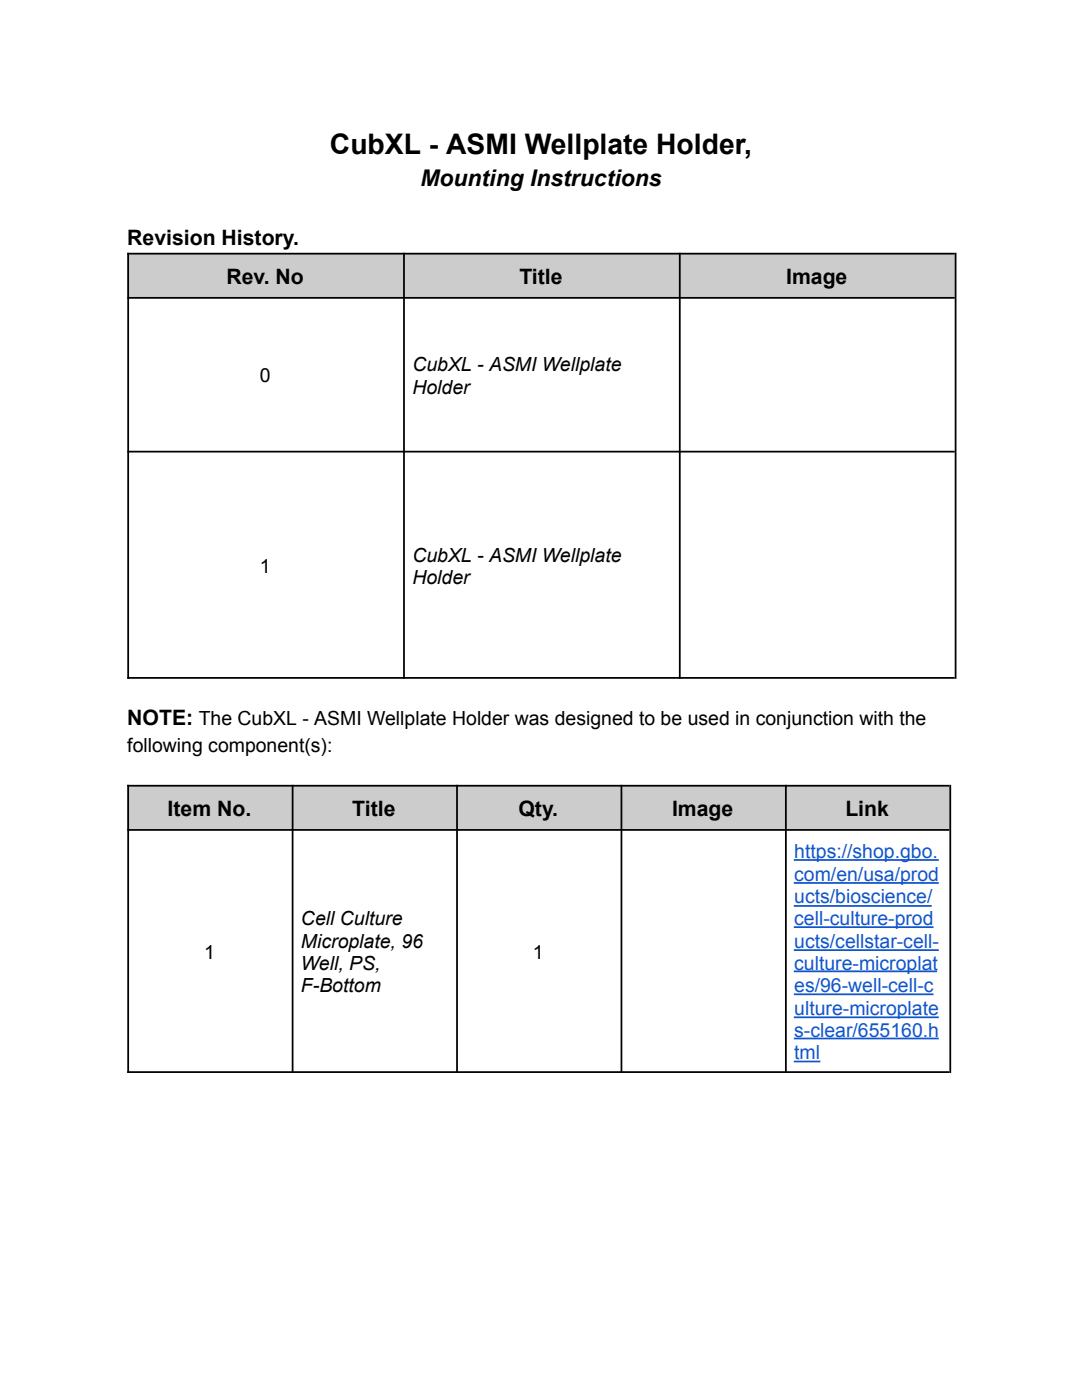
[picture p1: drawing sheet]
<svg xmlns="http://www.w3.org/2000/svg" width="216mm" height="279mm" viewBox="0 0 216 279" stroke-linecap="round" stroke-linejoin="round" font-family="sans-serif">
<defs><g id="words">
<text font-size="5.6" x="65.8" y="30.7">CubXL - ASMI Wellplate Holder,</text>
<text font-size="4.6" x="83.9" y="37.2">Mounting Instructions</text>
<g font-size="4.2">
<text x="25.4" y="49">Revision History.</text>
<text x="45.2" y="56.7">Rev. No</text>
<text x="103.6" y="56.7">Title</text>
<text x="156.9" y="56.7">Image</text>
<text x="25.4" y="144.8">NOTE: The CubXL - ASMI Wellplate Holder was designed to be used in conjunction with the</text>
<text x="33.5" y="162.8">Item No.</text>
<text x="70.3" y="162.8">Title</text>
<text x="103.5" y="162.8">Qty.</text>
<text x="134.1" y="162.8">Image</text>
<text x="168.7" y="162.8">Link</text>
</g>
<g font-size="3.9">
<text x="51.8" y="76.3">0</text>
<text x="82.3" y="74.1">CubXL - ASMI Wellplate</text>
<text x="82.3" y="78.6">Holder</text>
<text x="82.3" y="112.1">CubXL - ASMI Wellplate</text>
<text x="51.8" y="114.3">1</text>
<text x="82.3" y="116.6">Holder</text>
<text x="25.4" y="150.1">following component(s):</text>
<text x="60.1" y="184.7">Cell Culture</text>
<text x="40.7" y="191.4">1</text>
<text x="60.1" y="189.1">Microplate, 96</text>
<text x="106.3" y="191.4">1</text>
<text x="60.1" y="193.6">Well, PS,</text>
<text x="60.1" y="198">F-Bottom</text>
</g>
<g font-size="3.9" fill="#15c">
<text x="158.5" y="171.3">https://shop.gbo.</text>
<text x="158.5" y="175.7">com/en/usa/prod</text>
<text x="158.5" y="180.2">ucts/bioscience/</text>
<text x="158.5" y="184.7">cell-culture-prod</text>
<text x="158.5" y="189.1">ucts/cellstar-cell-</text>
<text x="158.5" y="193.6">culture-microplat</text>
<text x="158.5" y="198">es/96-well-cell-c</text>
<text x="158.5" y="202.5">ulture-microplate</text>
<text x="158.5" y="207">s-clear/655160.h</text>
<text x="158.5" y="211.4">tml</text>
</g>
</g></defs>
<g fill="#ccc">
<path d="M25.4 50.6h55v8.7h-55z"/>
<path d="M80.4 50.6h55.1v8.7h-55.1z"/>
<path d="M135.5 50.6h55v8.7h-55z"/>
<path d="M25.4 156.7h32.8v8.7h-32.8z"/>
<path d="M58.2 156.7h32.8v8.7h-32.8z"/>
<path d="M91 156.7h32.8v8.7h-32.8z"/>
<path d="M123.8 156.7h32.8v8.7h-32.8z"/>
<path d="M156.6 156.7h32.8v8.7h-32.8z"/>
</g>
<path d="M158.4 171.6h28.9M158.4 176.2h28.9M158.4 180.8h27.5M158.4 185h27.9M158.4 189.6h28.9M158.4 193.9h28.6M158.4 198.4h27.9M158.4 203h28.9M158.4 207.3h28.9M158.4 211.8h5.3" fill="none" stroke="#15c" stroke-width=".35"/>
<g fill="none" stroke="#000" stroke-width=".35">
<path d="M25.4 50.6h165.1M25.4 59.4h165.1M25.6 50.4v85.1M80.6 50.4v85.1M135.6 50.4v85.1M190.7 50.4v85.1M25.4 90.1h165.1M25.4 135.3h165.1M25.4 156.8h164M25.6 156.6v57.5M58.4 156.6v57.5M91.2 156.6v57.5"/>
<path d="M124 156.6v57.5M156.8 156.6v57.5M189.6 156.6v57.5M25.4 165.6h164M25.4 214h164"/>
</g>
<use href="#words"/>
</svg>
